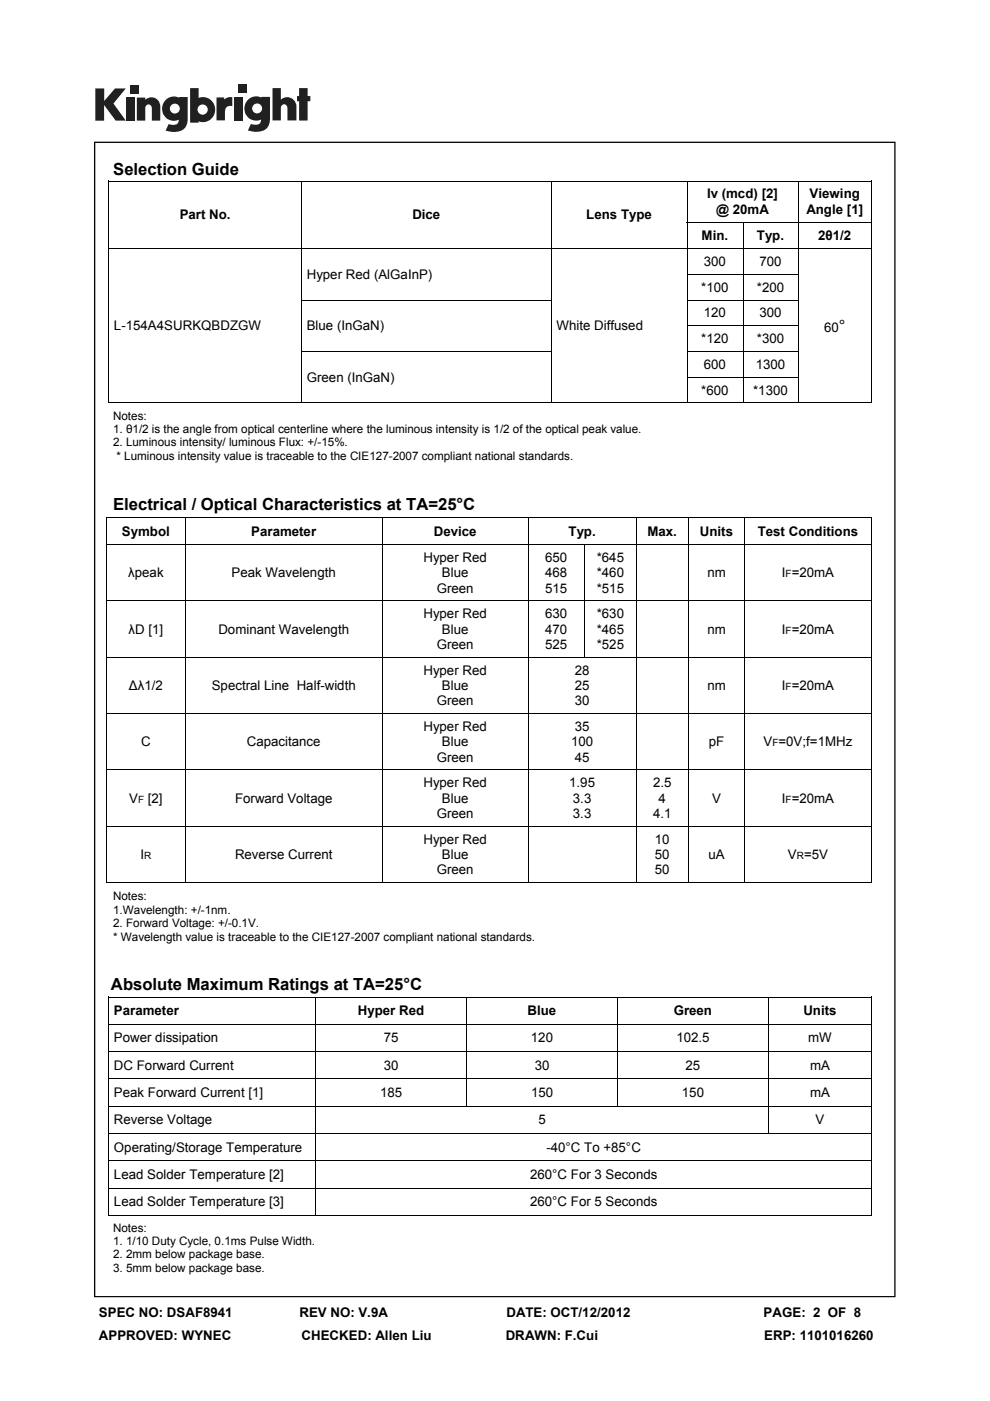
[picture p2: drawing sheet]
<svg xmlns="http://www.w3.org/2000/svg" width="210mm" height="297mm" viewBox="0 0 210 297" stroke-linecap="round" stroke-linejoin="round" font-family="sans-serif">
<defs><g id="words">
<g font-size="3.5">
<text x="24" y="37.1">Selection Guide</text>
<text x="177.9" y="70.3">°</text>
<text x="24" y="108">Electrical / Optical Characteristics at TA=25°C</text>
<text x="23.5" y="209.9">Absolute Maximum Ratings at TA=25°C</text>
</g>
<g font-size="2.8">
<text x="38.1" y="46.5">Part No.</text>
<text x="87.5" y="46.5">Dice</text>
<text x="124.4" y="46.5">Lens Type</text>
<text x="150" y="42.1">Iv (mcd) [2]</text>
<text x="151.9" y="45.3">@ 20mA</text>
<text x="171" y="45.3">Angle [1]</text>
<text x="171.7" y="42.1">Viewing</text>
<text x="148.8" y="50.9">Min.</text>
<text x="160.5" y="50.9">Typ.</text>
<text x="173.5" y="50.9">2θ1/2</text>
<text x="65.1" y="59.1">Hyper Red (AlGaInP)</text>
<text x="149.3" y="56.4">300</text>
<text x="161.1" y="56.4">700</text>
<text x="148.7" y="61.9">*100</text>
<text x="160.5" y="61.9">*200</text>
<text x="24.2" y="70">L-154A4SURKQBDZGW</text>
<text x="65.1" y="70">Blue (InGaN)</text>
<text x="118.1" y="70">White Diffused</text>
<text x="149.3" y="67.3">120</text>
<text x="161.1" y="67.3">300</text>
<text x="174.8" y="70.3">60</text>
<text x="148.7" y="72.8">*120</text>
<text x="160.5" y="72.8">*300</text>
<text x="65.1" y="81">Green (InGaN)</text>
<text x="148.7" y="83.7">*600</text>
<text x="149.3" y="78.2">600</text>
<text x="159.7" y="83.7">*1300</text>
<text x="160.3" y="78.2">1300</text>
<text x="25.8" y="113.5">Symbol</text>
<text x="53.3" y="113.5">Parameter</text>
<text x="92" y="113.5">Device</text>
<text x="120.6" y="113.5">Typ.</text>
<text x="137.3" y="113.5">Max.</text>
<text x="148.4" y="113.5">Units</text>
<text x="160.7" y="113.5">Test Conditions</text>
<text x="89.8" y="119.2">Hyper Red</text>
<text x="115.6" y="119.2">650</text>
<text x="126.6" y="119.2">*645</text>
<text x="27.2" y="122.4">λpeak</text>
<text x="49.1" y="122.4">Peak Wavelength</text>
<text x="92.6" y="125.7">Green</text>
<text x="93.7" y="122.4">Blue</text>
<text x="115.6" y="122.4">468</text>
<text x="115.6" y="125.7">515</text>
<text x="126.6" y="122.4">*460</text>
<text x="126.6" y="125.7">*515</text>
<text x="150" y="122.4">nm</text>
<text x="165.8" y="122.4">I =20mA</text>
<text x="89.8" y="131.1">Hyper Red</text>
<text x="115.6" y="131.1">630</text>
<text x="126.6" y="131.1">*630</text>
<text x="27.3" y="134.3">λD [1]</text>
<text x="46.3" y="134.3">Dominant Wavelength</text>
<text x="92.6" y="137.6">Green</text>
<text x="93.7" y="134.3">Blue</text>
<text x="115.6" y="134.3">470</text>
<text x="115.6" y="137.6">525</text>
<text x="126.6" y="134.3">*465</text>
<text x="126.6" y="137.6">*525</text>
<text x="150" y="134.3">nm</text>
<text x="165.8" y="134.3">I =20mA</text>
<text x="89.8" y="143">Hyper Red</text>
<text x="121.9" y="143">28</text>
<text x="27.3" y="146.3">Δλ1/2</text>
<text x="44.9" y="146.3">Spectral Line Half-width</text>
<text x="92.6" y="149.5">Green</text>
<text x="93.7" y="146.3">Blue</text>
<text x="121.9" y="146.3">25</text>
<text x="121.9" y="149.5">30</text>
<text x="150" y="146.3">nm</text>
<text x="165.8" y="146.3">I =20mA</text>
<text x="89.8" y="155">Hyper Red</text>
<text x="121.9" y="155">35</text>
<text x="29.9" y="158.2">C</text>
<text x="52.3" y="158.2">Capacitance</text>
<text x="92.6" y="161.5">Green</text>
<text x="93.7" y="158.2">Blue</text>
<text x="121.1" y="158.2">100</text>
<text x="121.9" y="161.5">45</text>
<text x="150.3" y="158.2">pF</text>
<text x="161.9" y="158.2">V =0V;f=1MHz</text>
<text x="89.8" y="166.9">Hyper Red</text>
<text x="120.7" y="166.9">1.95</text>
<text x="138.5" y="166.9">2.5</text>
<text x="27.4" y="170.2">V</text>
<text x="31.3" y="170.2">[2]</text>
<text x="49.9" y="170.2">Forward Voltage</text>
<text x="92.6" y="173.4">Green</text>
<text x="93.7" y="170.2">Blue</text>
<text x="121.5" y="170.2">3.3</text>
<text x="121.5" y="173.4">3.3</text>
<text x="138.5" y="173.4">4.1</text>
<text x="139.7" y="170.2">4</text>
<text x="151" y="170.2">V</text>
<text x="165.8" y="170.2">I =20mA</text>
<text x="89.8" y="178.9">Hyper Red</text>
<text x="138.9" y="178.9">10</text>
<text x="29.8" y="182.1">I</text>
<text x="49.8" y="182.1">Reverse Current</text>
<text x="92.6" y="185.4">Green</text>
<text x="93.7" y="182.1">Blue</text>
<text x="138.9" y="182.1">50</text>
<text x="138.9" y="185.4">50</text>
<text x="150.3" y="182.1">uA</text>
<text x="167.1" y="182.1">V =5V</text>
<text x="24.2" y="215.2">Parameter</text>
<text x="75.9" y="215.2">Hyper Red</text>
<text x="111.9" y="215.2">Blue</text>
<text x="142.9" y="215.2">Green</text>
<text x="170.4" y="215.2">Units</text>
<text x="24.2" y="221">Power dissipation</text>
<text x="81.4" y="221">75</text>
<text x="112.6" y="221">120</text>
<text x="143.5" y="221">102.5</text>
<text x="171.4" y="221">mW</text>
<text x="24.2" y="226.8">DC Forward Current</text>
<text x="81.4" y="226.8">30</text>
<text x="113.4" y="226.8">30</text>
<text x="145.4" y="226.8">25</text>
<text x="171.8" y="226.8">mA</text>
<text x="24.2" y="232.6">Peak Forward Current [1]</text>
<text x="80.6" y="232.6">185</text>
<text x="112.6" y="232.6">150</text>
<text x="144.6" y="232.6">150</text>
<text x="171.8" y="232.6">mA</text>
<text x="24.2" y="238.4">Reverse Voltage</text>
<text x="114.2" y="238.4">5</text>
<text x="173" y="238.4">V</text>
<text x="24.2" y="244.2">Operating/Storage Temperature</text>
<text x="115.9" y="244.2">-40°C To +85°C</text>
<text x="24.2" y="250">Lead Solder Temperature [2]</text>
<text x="112.4" y="250">260°C For 3 Seconds</text>
<text x="24.2" y="255.7">Lead Solder Temperature [3]</text>
<text x="112.4" y="255.7">260°C For 5 Seconds</text>
<text x="21" y="279.3">SPEC NO: DSAF8941</text>
<text x="63.5" y="279.3">REV NO: V.9A</text>
<text x="107.4" y="279.3">DATE: OCT/12/2012</text>
<text x="161.9" y="279.3">PAGE: 2 OF 8</text>
<text x="21" y="284.2">APPROVED: WYNEC</text>
<text x="64" y="284.2">CHECKED: Allen Liu</text>
<text x="107.3" y="284.2">DRAWN: F.Cui</text>
<text x="162.1" y="284.2">ERP: 1101016260</text>
</g>
<g font-size="2.5">
<text x="24" y="89">Notes:</text>
<text x="24" y="91.8">1. θ1/2 is the angle from optical centerline where the luminous intensity is 1/2 of the optical peak value.</text>
<text x="24" y="94.6">2. Luminous intensity/ luminous Flux: +/-15%.</text>
<text x="24.7" y="97.5">* Luminous intensity value is traceable to the CIE127-2007 compliant national standards.</text>
<text x="24" y="190.9">Notes:</text>
<text x="24" y="193.7">1.Wavelength: +/-1nm.</text>
<text x="24" y="196.6">2. Forward Voltage: +/-0.1V.</text>
<text x="24" y="199.4">* Wavelength value is traceable to the CIE127-2007 compliant national standards.</text>
<text x="24" y="261.1">Notes:</text>
<text x="24" y="263.9">1. 1/10 Duty Cycle, 0.1ms Pulse Width.</text>
<text x="24" y="266.8">2. 2mm below package base.</text>
<text x="24" y="269.6">3. 5mm below package base.</text>
</g>
<g font-size="2.1">
<text x="166.6" y="122.4">F</text>
<text x="166.6" y="134.3">F</text>
<text x="166.6" y="146.3">F</text>
<text x="163.8" y="158.2">F</text>
<text x="29.3" y="170.2">F</text>
<text x="166.6" y="170.2">F</text>
<text x="30.6" y="182.1">R</text>
<text x="169" y="182.1">R</text>
</g>
</g></defs>
<g fill="#231f20">
<path d="M20.2 18.8h1.9v2.6l2.3-2.6h2.3l-2.6 3.2 2.6 3.6h-2.2l-2.4-3.3v3.3h-1.9z"/>
<path d="M26.7 20.7h1.8v4.9h-1.8z"/>
<path d="M49.6 20.7h1.8v4.9h-1.8z"/>
<path d="M27.6 18h1.8v1.8h-1.8z"/>
<path d="M50.5 18h1.8v1.8h-1.8z"/>
<path d="M29 20.7h1.8v.5a1.9 1.9 0 0 1 2.2-.4 1.9 1.9 0 0 1 1 2v2.8h-1.8v-2.7a.7 .7 0 0 0-.7-.8 .7 .7 0 0 0-.7 .8v2.7h-1.8z"/>
<path d="M45.9 20.7h1.6v.4a2.02 2.02 0 0 1 1.8-.5v1.9h-.2a1.12 1.12 0 0 0-1.4 1.3v1.7h-1.8z"/>
<path d="M57.8 18.7h1.8v2.4a1.98 1.98 0 0 1 2.2-.3 1.98 1.98 0 0 1 1.1 2v2.7h-1.9v-2.6a.7 .7 0 0 0-.7-.8 .7 .7 0 0 0-.7 .8v2.6h-1.8z"/>
<path d="M63.4 18.7h1.8v1.7h.6v1.1h-.6v4.1h-1.8v-4.1h-.4v-1.1h.4z"/>
<path d="M40.3 18.7v7.3h1.8v-.3a2.63 2.63 0 0 0 3.5-2.5 2.63 2.63 0 0 0-3.5-2.4v-2.1zM41.9 23.2a1.1 1.1 0 0 1 2.2 0 1.1 1.1 0 0 1-2.2 0z"/>
<path d="M35.3 21a2.56 2.56 0 0 0-.6 3.3 2.56 2.56 0 0 0 3.2 1.1 1.09 1.09 0 0 1-1.5 1.1l-.6-.2-.7 1.4a5.3 5.3 0 0 0 3.7-.2 2.68 2.68 0 0 0 1-2.4v-4.5h-1.8v.1l-.8-.2a2.45 2.45 0 0 0-1.9 .5zM36 23a1.05 1.05 0 0 1 2.1 0 1.05 1.05 0 0 1-2.1 0z"/>
<path d="M52.8 21a2.56 2.56 0 0 0-.6 3.3 2.56 2.56 0 0 0 3.2 1 1.09 1.09 0 0 1-1.5 1.1l-.7-.1-.6 1.4a5.3 5.3 0 0 0 3.7-.3 2.68 2.68 0 0 0 1-2.3v-4.6h-1.9v.2l-.8-.3a2.45 2.45 0 0 0-1.8 .6zM53.5 23a1.05 1.05 0 0 1 2.1 0 1.05 1.05 0 0 1-2.1 0z"/>
</g>
<path d="M19.9 30v245h170v-245zM20.2 30.3h169.5v244.5h-169.5z" fill="#000"/>
<g fill="none" stroke="#000" stroke-width=".21">
<path d="M23 38.4h161.9M23.1 38.3v47M64 38.5v14.1M117 38.5v14.1M145.7 38.5v8.5M169.3 38.5v8.5M184.8 38.3v47M23.2 52.7h161.5M64 52.8v10.7M117 52.8v10.7M145.6 47.1h39.1M145.6 58.2h23.8"/>
<path d="M145.7 47.1v5.5M145.7 52.8v10.7M157.6 47.2v5.4M157.6 52.8v10.7M169.3 47.2v5.4M169.3 52.8v10.7M63.9 63.6h53.1M63.9 74.5h53.1M64 63.6v10.8M64 74.5v10.8M117 63.6v10.8M117 74.5v10.8"/>
<path d="M145.6 63.6h23.8M145.6 74.5h23.8M145.6 69.1h23.8M145.6 80h23.8M145.7 63.6v10.8M145.7 74.5v10.8M157.6 63.7v10.7M157.6 74.6v10.7M169.3 63.6v10.8M169.3 74.5v10.8M23 85.4h161.9M22.5 109.7h162.4"/>
<path d="M22.6 109.6v77.4M22.7 115.5h162M39.3 109.7v5.7M39.3 115.5v11.8M81.1 109.7v5.7M81.1 115.5v11.8M112 109.7v5.7M112 115.5v11.8M124 115.5v11.8M135 109.7v5.7M135 115.5v11.8M146 109.7v5.7"/>
<path d="M146 115.5v11.8M158 109.7v5.7M158 115.5v11.8M184.8 109.6v77.4M22.7 127.4h162M22.7 139.4h162M39.3 127.5v11.8M39.3 139.4v11.8M81.1 127.5v11.8M81.1 139.4v11.8M112 127.5v11.8M112 139.4v11.8"/>
<path d="M124 127.5v11.8M135 127.5v11.8M135 139.4v11.8M146 127.5v11.8M146 139.4v11.8M158 127.5v11.8M158 139.4v11.8M22.7 151.3h162M39.3 151.4v11.8M81.1 151.4v11.8M112 151.4v11.8M135 151.4v11.8"/>
<path d="M146 151.4v11.8M158 151.4v11.8M22.7 163.2h162M22.7 175.2h162M39.3 163.3v11.8M39.3 175.3v11.7M81.1 163.3v11.8M81.1 175.3v11.7M112 163.3v11.8M112 175.3v11.7M135 163.3v11.8M135 175.3v11.7"/>
<path d="M146 163.3v11.8M146 175.3v11.7M158 163.3v11.8M158 175.3v11.7M22.5 187.1h162.4M23 211.4h162M23.1 211.3v46.2M23.2 217.1h161.6M67 211.5v5.5M67 217.2v5.6M99 211.5v5.5M99 217.2v5.6"/>
<path d="M131 211.5v5.5M131 217.2v5.6M163 211.5v5.5M163 217.2v5.6M184.9 211.3v46.2M23.2 222.9h161.6M23.2 228.7h161.6M23.2 234.5h161.6M67 223v5.6M67 228.8v5.6M67 234.6v5.6M99 223v5.6"/>
<path d="M99 228.8v5.6M131 223v5.6M131 228.8v5.6M163 223v5.6M163 228.8v5.6M163 234.6v5.6M23 257.6h162M23.2 240.3h161.6M23.2 246.1h161.6M23.2 251.9h161.6M67 240.4v5.6M67 246.2v5.6"/>
<path d="M67 252v5.5"/>
</g>
<use href="#words"/>
</svg>
